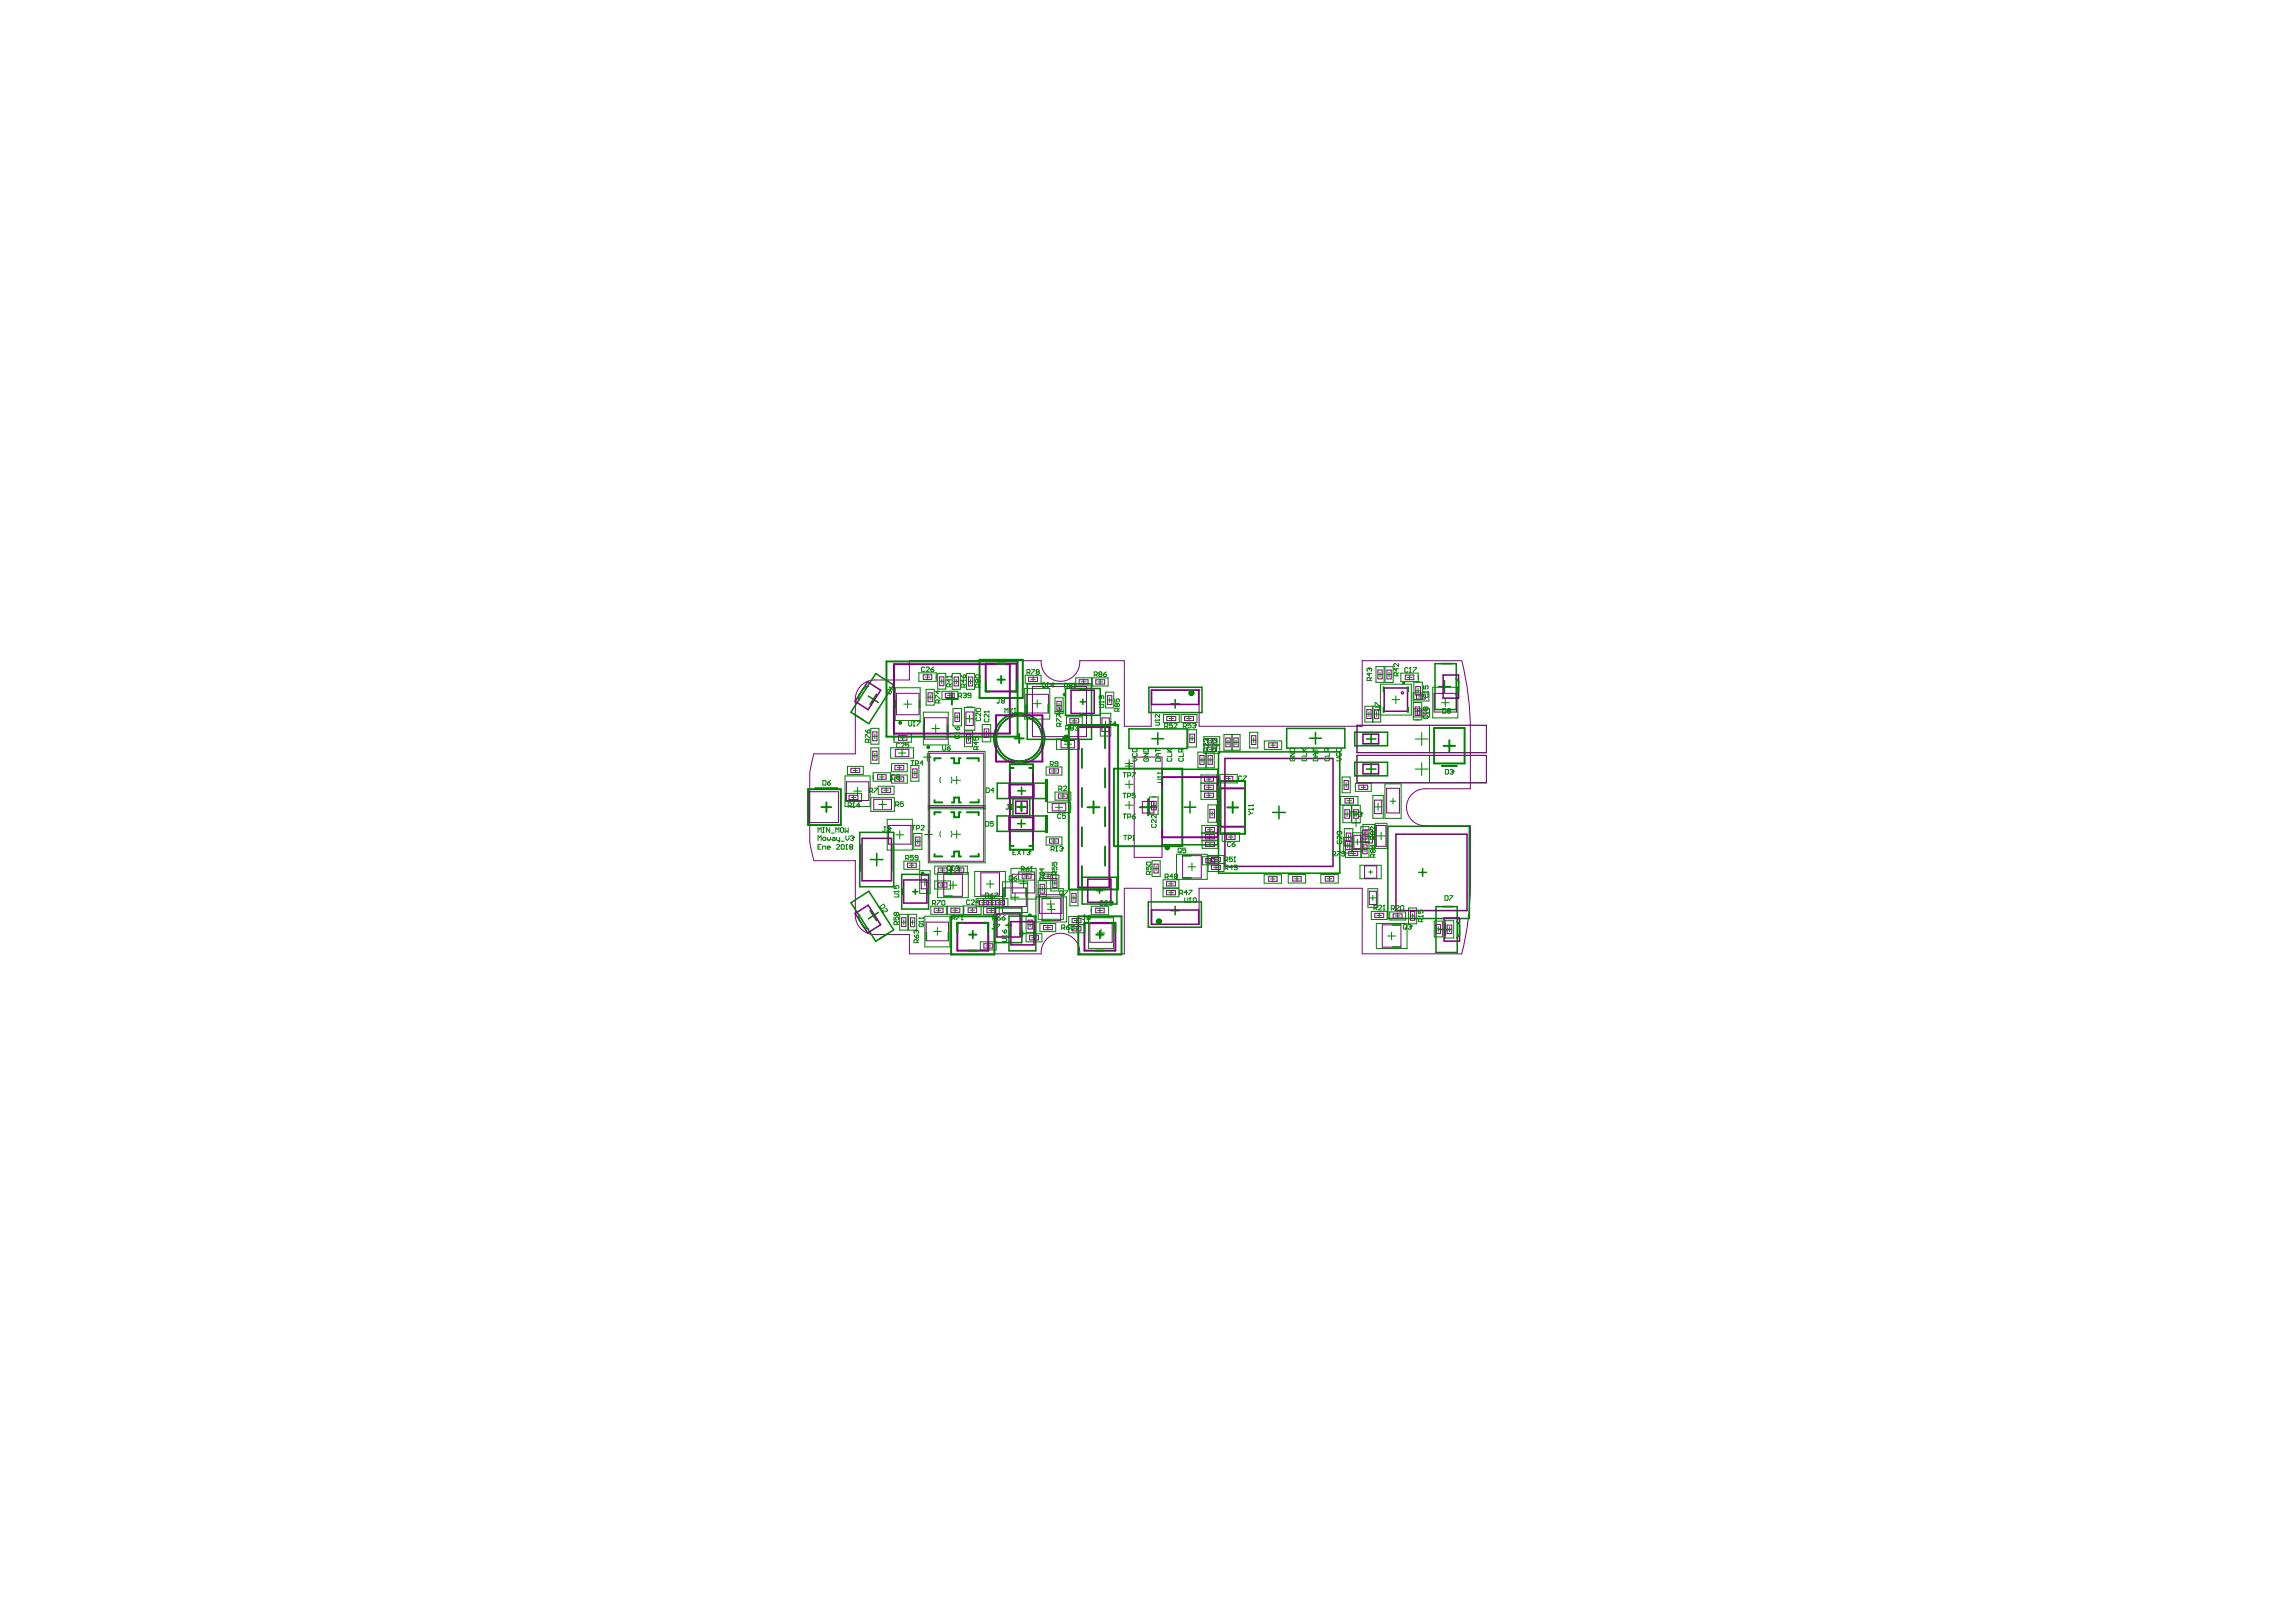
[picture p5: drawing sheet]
<svg xmlns="http://www.w3.org/2000/svg" width="297mm" height="210mm" viewBox="0 0 297 210" stroke-linecap="round" stroke-linejoin="round" font-family="sans-serif">
<g fill="none" stroke="#800080" stroke-width=".13">
<path d="M105.3 97.6l-.5 2.4v9l.5 2.4M105.3 97.6h5.4v-7.1a2.5 2.5 0 0 1 2.5-2.5h4.5v-2.5h17a2.5 2.5 0 0 0 2.5 2.7 2.5 2.5 0 0 0 2.5-2.7h5.8v8.5h3.4v-4.7h6.2v4.7h21.1v-8.5h12.9a36.9 36.9 0 0 1 1.1 9v7.6h-5.8a2.4 2.4 0 0 0-2.4 2.4 2.4 2.4 0 0 0 2.4 2.4h5.8v7.6a36.9 36.9 0 0 1-1.1 8.9h-12.9v-8.4h-21.1v4.6h-6.2v-4.6h-3.4v8.4h-5.8a2.5 2.5 0 0 0-2.5-2.6 2.5 2.5 0 0 0-2.5 2.6h-17v-2.5h-4.5a2.5 2.5 0 0 1-2.5-2.5v-7h-5.4M110.1 99.4h1.1v.6h-1.1zM112.9 97.2h.6v1.2h-.6zM112.9 94.7h.6v1.2h-.6zM115.8 99.1h1.1v.5h-1.1zM115.8 97h1.8v.9h-1.8zM116 89.7h2.9v2.8h-2.9zM116.2 95.2h1.1v.6h-1.1zM118.1 99.5h.5v1.2h-.5zM119.4 87.3h1.1v.6h-1.1zM119.6 92.9h2.9v2.8h-2.9z"/>
<path d="M120.1 89.7h.5v1.1h-.5zM120.3 97.5h7v14h-7zM121.6 87.6h.5v1.1h-.5zM122.3 89.7h1.2v.6h-1.2zM123.4 87.6h.6v1.2h-.6zM123.5 92.3h.6v1.1h-.6zM125 92.1h.9v1.8h-.9zM125 95h.6v1.2h-.6zM125.3 87.6h.5v1.2h-.5zM127.3 94.3h.6v1.1h-.6zM132.7 89.9h2.9v2.4h-2.9zM133.1 87.6h1.1v.6h-1.1z"/>
<path d="M133.6 88.8h7v6.5h-7zM135.8 99.5h1.1v.6h-1.1zM136.7 90.7h.6v1.2h-.6zM137.3 95.8h1.7v1h-1.7zM138.4 93h1.2v.6h-1.2zM139.6 88h1.2v.5h-1.2zM141.8 88h1.1v.5h-1.1zM142.6 92.9h.9v1.8h-.9zM143.3 90h.5v1.2h-.5zM146.7 98h3.6v13h-3.6zM151 92.7h1.1v.6h-1.1zM153.2 92.7h1.2v.6h-1.2z"/>
<path d="M153.9 95h.6v1.1h-.6zM155.2 97.8h.6v1.1h-.6zM156.2 95.6h1.2v.5h-1.2zM156.2 96.7h1.2v.5h-1.2zM156.3 97.8h.5v1.1h-.5zM158.6 95.5h.5v1.1h-.5zM159.6 95.5h.6v1.1h-.6zM161.9 95.2h.6v1.2h-.6zM164.1 96.1h1.1v.6h-1.1zM176.8 91.8h.6v1.2h-.6zM177.8 91.8h.6v1.2h-.6zM178.3 86.7h.5v1.2h-.5z"/>
<path d="M179.4 86.7h.6v1.2h-.6zM181.8 87.4h1.1v.6h-1.1zM183.1 91.5h.6v1.1h-.6zM183.2 88.8h.6v1.1h-.6zM183.3 89.9h1.1v.6h-1.1zM183.3 92h1.2v.5h-1.2zM185.5 89.7h2.9v2.4h-2.9zM192.3 97.4h-16.8v-3.5h16.8v3.5M104.7 102.5h3.8v3.9h-3.8zM109.5 101.2h2.9v2.4h-2.9zM109.8 102.9h1.2v.6h-1.2zM113 103.4h2.3v1.4h-2.3z"/>
<path d="M113.5 100.2h1.1v.6h-1.1zM114.1 102h1.1v.5h-1.1zM115 106.8h2.9v2.4h-2.9zM115.8 100.5h1.1v.6h-1.1zM116.6 118.8h.6v1.1h-.6zM117.4 111.7h1.1v.5h-1.1zM117.8 118.8h.5v1.1h-.5zM118.5 108.3h.5v1.2h-.5zM119.2 113.3h.9v1.7h-.9zM119.8 119.3h2.9v2.4h-2.9zM120.3 104.5h7M120.9 117.5h1.1v.6h-1.1z"/>
<path d="M121.4 114.3h1.1v.5h-1.1zM121.4 112.3h1.1v.6h-1.1zM122.1 113.1h2.4v2.9h-2.4zM123 117.5h1.2v.6h-1.2zM123.5 112.3h1.2v.6h-1.2zM125.3 117.5h1v.6h-1zM126.9 113h2.4v2.8h-2.4zM127.7 117.1v-.6h1.1v.6M127.7 117.6h1.1v.5h-1.1zM127.9 117.1v-.6h-1.2v.6h3.3v-.6h-1.2v.6M129.9 114.9h2.9v2.4h-2.9zM131 113.1h2.9v2.5h-2.9z"/>
<path d="M132.2 113.1h1.2v.5h-1.2zM133 119.1h.5v1.1h-.5zM134.5 115.8h2.9v2.4h-2.9zM134.6 114.4h.5v1.2h-.5zM134.8 116.2h2.4v2.9h-2.4zM135 119.8h1.1v.5h-1.1zM135.8 108.6h1.1v.5h-1.1zM136.1 104h1.8v.9h-1.8zM136.2 113.7v-.6h-1.2v.6h1.7v1.1h-.5v-1.1M136.9 102.8h1.2v.5h-1.2zM138.7 115.6h.5v1.2h-.5zM138.7 119.9h1.1v.6h-1.1z"/>
<path d="M138.7 118.9h1.1v.5h-1.1zM141 119.5h2.9v2.4h-2.9zM141.8 117.5h1.1v.6h-1.1zM147.8 103.7h1.5v1.5h-1.5zM149 103.7h.6v1.1h-.6zM149.3 111.8h.5v1.2h-.5zM150.9 115.3h1.2v.5h-1.2zM150.9 114.1h1.2v.6h-1.2zM153 110.7h2.4v2.9h-2.4zM155.8 101.6h1.2v.6h-1.2zM155.8 100.5h1.2v.6h-1.2zM155.8 102.6h1.2v.6h-1.2z"/>
<path d="M156 107.1h1.1v.5h-1.1zM156 108h1.1v.6h-1.1zM156 109h1.1v.5h-1.1zM156 111.1h1.1v.6h-1.1zM156.5 104.7h.6v1.1h-.6zM156.7 111h1.2v.5h-1.2zM156.7 112h1.2v.5h-1.2zM158.4 100.5h1.1v.6h-1.1zM158.7 108h1.1v.6h-1.1zM164.1 113.5h1.1v.6h-1.1zM167.2 113.4h1.1v.6h-1.1zM171.5 113.4h1.1v.6h-1.1z"/>
<path d="M173.9 101h.5v1.2h-.5zM174 104.8h.6v1.1h-.6zM174 103.3h1.1v.6h-1.1zM174.1 108.8h.5v1.2h-.5zM174.2 107.8h.6v1.1h-.6zM174.5 110.2h1.1v.5h-1.1zM175.1 104.8h.6v1.1h-.6zM175.2 108.1h.9v1.7h-.9zM175.8 101.6h1.1v.6h-1.1zM176.3 107.4h.6v1.2h-.6zM176.3 109.3h.6v1.2h-.6zM176.5 112.1h1.6v1.5h-1.6z"/>
<path d="M176.6 107.4h1v1.7h-1zM177.1 115.3h1v1.8h-1zM177.8 103.5h1v1.8h-1zM177.9 118.2h1.1v.5h-1.1zM178.1 106.8h1.2v2.7h-1.2zM178.8 119.7h2.4v2.9h-2.4zM179.4 102h1.6v3.2h-1.6zM180.2 118.3h1.2v.5h-1.2zM182.5 117.9h.5v1.2h-.5zM185.8 119.6h.6v1.2h-.6zM187.2 119.7h.6v1.1h-.6zM192.3 101.3h-16.8v-3.5h16.8v3.5"/>
<path d="M127.3 122.1h1.1v.6h-1.1zM133.2 121.1h1.2v.5h-1.2z"/>
</g>
<g fill="none" stroke="#008000" stroke-width=".25">
<path d="M114.7 85.6h16.9v9.7h-16.9zM121.7 98.1h-.8v.3M122.4 90.4h1.5M123 98.1h.4v.7h.7v-.7M123.2 89.7v1.5M124.1 98.1h.2M125.1 98.1h1.5M126.6 98.1v.4M126.7 85.4h5.6v4.9h-5.6zM127.5 88.2v1.3h.6M129 85.9h1.1M129 88h1"/>
<path d="M129.5 87.5v.9M130.6 98.9h3v11.1h-3zM131.3 95.6h1.1M131.5 88.2v1.3h-.6M131.9 95v1.1M138.3 93.8h6.3v21.3h-6.3zM140 96.9v2.5M143 93.8v3M143 99.4v2.5M144.1 99.5h8.9v10h-8.9zM185.5 94.2h4v4.6h-4zM186.5 99.1h2"/>
<path d="M186.8 96.5h1.4M187.5 95.8v1.5M104.5 102.1h4.3v4.7h-4.3zM105.4 102h3M106.3 104.5h1.2M106.9 103.8v1.3M120.9 103.5v.3h1M120.9 110.5v.3h1M121.7 105.1h-.8v.3M123 105.1h.4v.7h.7v-.7M123.1 118.6h5.5v4.9h-5.5zM123.4 110.2v.6h-.3"/>
<path d="M123.4 103.2v.6h-.3M123.4 110.2h.7v.6h.2M123.4 103.2h.7v.6h.2M124.1 105.1h.2M124.5 119.4h-.6v1.3M125.1 105.1h1.5M126.6 110.5v.3h-1.1M126.6 103.5v.3h-1.1M126.6 105.1v.4M127.2 119.4h.6v1.3M131.6 104.4h1.1M132.1 103.9v1.1"/>
<path d="M139.5 118.6h5.6v4.9h-5.6zM140 102v2.4M140 107.1v2.4M140 112.1v3M140.7 104.5h1.5M140.9 119.4h-.6v1.3M141.5 103.7v1.5M143 104.5v2.4M143 109.6v2.4M143.7 119.4h.6v1.3M147.5 104.5h2.1M148.5 103.4v2.1"/>
<path d="M157.9 101.1h3.2v6.8h-3.2zM158.8 104.5h1.4M159.5 103.8v1.4M125.3 123h1.1M125.4 121h.9M125.9 120.5v.9M141.7 123h1.1M141.8 121h1M142.3 120.5v.9"/>
<circle cx="131.9" cy="95.6" r="3.3"/>
</g>
<g fill="none" stroke="#008000" stroke-width=".13">
<path d="M109.6 99.2h2.1v1h-2.1zM110.4 99.7h.6M110.7 99.4v.6M112.7 94.3h1v2h-1zM112.7 96.8h1v2h-1zM112.9 97.8h.6M112.9 95.3h.6M113 100h2.2v1.1h-2.2zM113.2 95v.6M113.2 97.5v.6M115.2 96.8h3v1.3h-3zM115.3 98.8h2.1v1.1h-2.1z"/>
<path d="M115.7 95h2.2v1.1h-2.2zM115.8 89h3.2v4.2h-3.2zM116.1 99.3h.6M116.2 97.4h1M116.4 99v.6M116.5 95.5h.6M116.7 97v.9M116.8 95.2v.6M116.9 91.1h1M117.4 90.6v1M117.8 99h1.1v2.1h-1.1zM118.4 99.8v.6"/>
<path d="M118.9 87.1h2.2v1.1h-2.2zM119.5 92.2h3.2v4.2h-3.2zM119.5 98h1M119.7 87.6h.6M119.8 89.2h1.1v2.1h-1.1zM120 97.5v1M120 87.3v.6M120 90.2h.6M120.1 97.3h7.3v14.4h-7.3zM120.3 89.9v.6M120.6 94.3h1M121.1 93.8v1"/>
<path d="M121.3 87.1h1.1v2.1h-1.1zM121.5 88.2h.6M121.8 87.9v.6M121.9 89.5h2v1h-2zM122.6 90h.6M122.9 89.7v.6M123.2 87.2h1v2h-1zM123.3 91.7h1.1v2.2h-1.1zM123.4 88.2h.6M123.5 92.8h.6M123.7 87.9v.6M123.8 92.5v.6"/>
<path d="M124.8 91.5h1.3v3h-1.3zM124.8 94.6h1v2h-1zM125 93h.9M125 95.6h.6M125 87.2h1.1v2h-1.1zM125.1 91.5h.7M125.3 88.2h.6M125.3 95.3v.6M125.4 92.5v1M125.6 87.9v.6M127.1 93.8h1.1v2.2h-1.1zM127.3 94.9h.6"/>
<path d="M127.6 94.6v.6M132.6 89.1h3.2v4h-3.2zM132.6 87.4h2.1v1h-2.1zM133.4 87.9h.6M133.7 87.6v.6M133.7 91.1h1M134.2 90.6v1M135.3 99.3h2.1v1h-2.1zM136.1 99.8h.6M136.4 99.5v.6M136.5 90.3h1v2.1h-1zM136.7 95.6h2.9v1.4h-2.9z"/>
<path d="M136.7 91.3h.6M137 91v.6M137.7 96.3h.9M138 92.8h2v1h-2zM138.2 95.8v1M138.7 93.3h.6M139 93v.6M139.2 87.7h2v1.1h-2zM139.9 88.2h.6M140.2 87.9v.6M141.3 87.7h2.1v1.1h-2.1zM142 88.2h.6"/>
<path d="M142.3 87.9v.6M142.4 92.3h1.3v3h-1.3zM142.6 93.8h.9M143 93.3v1M143 89.6h1.1v2h-1.1zM143.3 90.6h.6M143.6 90.3v.6M145.6 99.1h1M145.6 98.8h1M146.1 98.3v1.4M150.5 92.5h2.1v1h-2.1zM151.2 93h.6"/>
<path d="M151.5 92.7v.6M152.8 92.5h2.1v1h-2.1zM153.5 93h.6M153.7 94.4h1.1v2.3h-1.1zM153.8 92.7v.6M153.9 95.6h.6M154.2 95.3v.6M155.2 98.4h.6M155.5 98.1v.6M155.7 95.3h2.1v1.1h-2.1zM155.7 96.4h2.1v1.1h-2.1zM156 97.3v2.1h1.1v-2.1h-2.1v2.1h1v-2.1"/>
<path d="M156.3 98.3h.6M156.5 97h.6M156.5 95.9h.6M156.6 98v.6M156.8 95.6v.6M156.8 96.7v.6M158.3 95h2.1v2.1h-2.1zM158.6 96.1h.6M158.9 95.8v.6M159.4 95v2.1M159.6 96.1h.6M159.9 95.8v.6"/>
<path d="M161.7 94.8h1v2h-1zM161.9 95.8h.6M162.2 95.5v.6M163.6 95.9h2.2v1.1h-2.2zM164.4 96.4h.6M164.7 96.1v.6M175.6 93.9h16.7v3.5h-16.7zM175.6 97.8h16.7v3.5h-16.7zM176.6 91.4h2v2h-2zM176.8 92.4h.6M177.1 92.1v.6M177.6 91.4v2"/>
<path d="M177.8 92.4h.6M178 86.3h1.1v2h-1.1zM178.1 92.1v.6M178.2 87.3h.6M178.5 87v.6M178.6 88.5h4v4h-4zM179.2 86.3h1v2h-1zM179.4 87.3h.6M179.7 87v.6M180.1 90.5h1M180.6 90v1M181.2 87.1h2.3v1.1h-2.3z"/>
<path d="M182.1 87.7h.6M182.4 87.4v.6M182.8 89.7h2.1v1h-2.1zM182.8 90.9h1.1v2.3h-1.1zM182.9 91.7h2v1.1h-2zM182.9 88.3h1.1v2.2h-1.1zM183.1 92h.6M183.1 95.6h1.7M183.1 99.5h1.7M183.2 89.4h.6M183.4 91.7v.6M183.5 89.1v.6"/>
<path d="M183.5 90.2h.6M183.6 92.3h.6M183.8 89.9v.6M183.9 92v.6M183.9 94.8v1.7M183.9 98.7v1.7M184.9 93.9v3.5M184.9 97.8v3.5M185.4 88.9h3.2v4h-3.2zM186.5 90.9h1M187 90.4v1M109.3 100.4h3.3v4h-3.3z"/>
<path d="M109.4 102.7h2v1h-2zM110.1 103.2h.6M110.4 102.9v.6M110.4 102.4h1M110.9 101.9v1M112.7 103.2h3v1.8h-3zM113.6 101.7h2.1v1.1h-2.1zM113.7 104.1h1M113.8 100.5h.6M114.1 100.2v.6M114.2 103.6v1M114.3 102.3h.6"/>
<path d="M114.6 102v.6M114.8 106h3.2v4h-3.2zM115.3 100.3h2.1v1h-2.1zM115.9 108h1M116.1 100.8h.6M116.4 100.5v.6M116.4 118.3h1v2.1h-1zM116.4 107.5v1M116.6 119.3h.6M116.9 119v.6M116.9 111.4h2.1v1.1h-2.1zM117.5 118.3h1.1v2.1h-1.1z"/>
<path d="M117.7 112h.6M117.8 119.3h.6M118 111.7v.6M118.1 100.1h.6M118.1 119v.6M118.2 107.9h1.1v2h-1.1zM118.4 108.9h.6M118.7 108.6v.6M119 112.7h1.3v2.9h-1.3zM119.2 114.1h.9M119.6 108h1M119.6 118.6h3.3v3.9h-3.3z"/>
<path d="M119.7 113.7v.9M120.1 104.2h7.3M120.1 104.7h7.3M120.1 107.5v1M120.4 117.3h2.1v1h-2.1zM120.9 112.1h2.1v1h-2.1zM120.9 114h2.1v1.1h-2.1zM121.1 117.8h.6M121.3 112.9h4v3.3h-4zM121.4 117.5v.6M121.6 112.6h.6M121.6 114.5h.6"/>
<path d="M121.9 112.3v.6M121.9 114.2v.6M122.6 117.3h2v1h-2zM122.8 114.5h1M123.1 112.1h2v1h-2zM123.3 108h1M123.3 101h1M123.3 117.8h.6M123.3 114v1M123.6 117.5v.6M123.8 100.5v1M123.8 107.5v1"/>
<path d="M123.8 112.6h.6M124.1 112.3v.6M124.7 117.2h2.2v1.1h-2.2zM125.5 117.8h.6M125.8 117.5v.6M126.1 112.8h4v3.2h-4zM126.3 116.3h4.1v1h-4.1zM127 116.8h.6M127.2 116.3v1M127.3 116.5v.6M127.6 114.4h1M127.9 116.8h.6"/>
<path d="M127.9 117.8h.6M128.1 113.9v1M128.2 116.5v.6M128.2 117.5v.6M128.3 116.3v1M129.1 116.8h.6M129.3 116.3v2.1h-2.1v-1.1h2.1M129.4 116.5v.6M129.7 114.1h3.3v4h-3.3zM130.8 116.1h1M131.3 115.6v1M131.8 112.8h2v1.1h-2z"/>
<path d="M131.9 114.3h1M132.4 113.8v1M132.5 113.4h.6M132.7 118.6h1.1v2.1h-1.1zM132.8 113.1v.6M133 119.6h.6M133.3 119.3v.6M134 116.1h4v3.2h-4v-6.9h-3.2v3.9h3.2M134.3 115h3.3v4h-3.3v-5h1.1v2h-1.1M134.5 119.5h2.1v1.1h-2.1zM134.6 112.9h2v1h-2zM134.8 114.7v.6"/>
<path d="M135.3 113.4h.6M135.3 108.3h2.1v1.1h-2.1zM135.4 117h1M135.5 117.7h1M135.5 103.8h3v1.3h-3zM135.6 119.7v.6M135.6 113.1v.6M135.9 113.3h1.1v2h-1.1zM135.9 116.5v1M136 117.2v1M136.1 108.8h.6M136.2 114.3h.6"/>
<path d="M136.4 108.5v.6M136.5 114v.6M136.5 102.5h2v1h-2zM136.5 104.5h1M137 104v.9M137.2 103h.6M137.5 102.7v.6M138.3 119.7h2M138.3 118.6h2v2.1h-2zM138.4 115.2h1.1v2h-1.1zM138.5 104.1v.7M138.6 116.2h.6"/>
<path d="M138.9 115.9v.6M139 119.1h.6M139.3 118.8v.6M139.3 119.9v.6M140.8 118.8h3.3v3.9h-3.3zM141.2 117.3h2.2v1.1h-2.2zM142 117.8h.6M142.3 117.5v.6M145.6 104.2h1M145.6 101.5h1M146.1 101v1M146.1 103.7v1"/>
<path d="M148.7 103.1h1.1v2.3h-1.1zM149 104.3h.6M149 111.4h1.1v2h-1.1zM149.3 112.4h.6M149.3 104v.6M149.6 112.1v.6M150.5 115h2v1h-2zM150.5 113.9h2v1h-2zM151.2 115.5h.6M151.2 114.4h.6M151.5 114.1v.6M151.5 115.2v.6"/>
<path d="M152.2 110.6h4v3.2h-4zM153.7 112.2h1M154.2 111.7v1M155.4 101.4h2M155.4 100.3h2v3.1h-2zM155.4 101.3h2M155.5 107.8h2M155.5 107.9h2M155.5 108.7h2.1v1.1h-2.1v-3h2v2h-2M155.6 110.9h2v1h-2zM156.1 101.9h.6M156.1 100.8h.6"/>
<path d="M156.1 102.9h.6M156.2 108.3h.6M156.2 107.4h.6M156.2 109.3h.6M156.3 104.2h1.1v2.2h-1.1zM156.3 111.4h.6M156.3 110.7h2v2.1h-2zM156.3 111.7h2M156.4 101.6v.6M156.4 100.5v.6M156.4 102.6v.6M156.5 107.1v.6"/>
<path d="M156.5 108v.6M156.5 105.3h.6M156.5 109v.6M156.6 111.1v.6M156.8 105v.6M157 112.3h.6M157 111.2h.6M157.3 110.9v.6M157.3 112v.6M157.4 102.4h-2M157.8 100.2h2.3v1.1h-2.3zM158.1 107.8h2.3v1.1h-2.3z"/>
<path d="M158.6 100.8h.6M158.9 108.3h.6M158.9 100.5v.6M159.2 108v.6M163.5 113.2h2.3v1.1h-2.3zM164.4 113.8h.6M164.7 113.5v.6M166.7 113.2h2.2v1.1h-2.2zM167.5 113.7h.6M167.8 113.4v.6M170.9 113.2h2.2v1.1h-2.2zM171.7 113.7h.6"/>
<path d="M172 113.4v.6M173.4 103.1h2.3v1.1h-2.3zM173.6 100.6h1.1v2h-1.1zM173.7 104.2h1.1v2.3h-1.1zM173.8 108.4h1.1v2h-1.1zM173.9 101.6h.6M173.9 107.2h1.1v2.3h-1.1zM174 105.3h.6M174.1 109.9h2v1.1h-2zM174.1 109.4h.6M174.2 101.3v.6M174.3 103.6h.6"/>
<path d="M174.3 105v.6M174.4 109.1v.6M174.5 108.1v.6M174.6 103.3v.6M174.8 110.5h.6M174.9 104.2h1.1v2.3h-1.1zM174.9 106.5h1M175 107.8h1.2v2.4h-1.2zM175.1 110.2v.6M175.1 105.3h.6M175.3 109h.7M175.4 101.4h2v1h-2z"/>
<path d="M175.4 105v.6M175.4 106v1M175.6 108.6v.7M175.9 112h2.8v1.7h-2.8zM176.1 101.9h.6M176.3 108h.6M176.3 109.9h.6M176.3 106.7h1.5v3.1h-1.5zM176.4 101.6v.6M176.6 107.7v.6M176.6 109.6v.6M176.6 108.2h1"/>
<path d="M177 115h1.2v2.4h-1.2zM177.1 112.8h.5M177.1 107.8v.9M177.1 108.9h-1v2.1h1v-4h-1v2h1M177.3 116.2h.7M177.3 112.6v.5M177.4 117.9h2.1v1.1h-2.1zM177.6 115.9v.6M177.6 102.9h1.4v3h-1.4zM177.8 104.4h1M177.9 106.6h1.5v3.2h-1.5zM178.1 119.5h3.9v3.3h-3.9z"/>
<path d="M178.1 118.5h.6M178.2 108.2h1M178.3 103.9v1M178.4 118.2v.6M178.7 107.7v1M179.2 101.4h2.1v4.5h-2.1zM179.8 118h2v1.1h-2zM179.8 103.7h.8M180.2 103.3v.8M180.5 118.5h.6M180.8 118.2v.6M182.2 117.5h1.1v2.1h-1.1z"/>
<path d="M182.5 118.5h.6M182.8 118.2v.6M185.6 119.2h1v2h-1zM186.1 119.9v.6M187 119.1h1.1v2.3h-1.1zM187.5 120v.6M120.8 120.5h1M121.3 120v1M126.8 121.9h2.1v1h-2.1zM127.5 122.4h.6M127.8 122.1v.6M132.7 120.8h2.1v1.1h-2.1z"/>
<path d="M133.5 121.4h.6M133.8 121.1v.6M135.3 120h.6M139 120.2h.6M141.9 120.7h1M142.4 120.2v1M179.5 121.1h1M180 120.6v1M185.8 120.2h.6M187.2 120.3h.6"/>
</g>
<g fill="none" stroke="#008000" stroke-width=".2">
<path d="M111.7 89l-.6 1M112.3 90.1l1.3 .8M113.3 87.2l2.3 1.4-3.2 5-2.3-1.4zM113.4 89.8l-.8 1.3M115.9 90.7v.9M119 90.7v.9M119.5 93.8v1M122.6 93.8v1M131.1 99.4h-.5v.5M132.8 91.2v1M132.9 88.5h8.3v7.2h-8.3zM133.1 99.4h.5v.5"/>
<path d="M135.6 91.2v1M136.6 92.1h1M137.1 91.6v1M137.8 89.1h4.5v3.5h-4.5zM139.7 92.4h.8M139.7 89.2h.8M139.8 90.8h.6M140.1 90.5v.7M146.1 94.3h7.5v2.6h-7.5zM148.6 88.9h6.9v3.3h-6.9zM149 95.6h1.5M149.8 94.8v1.6"/>
<path d="M150.4 99.6h7.2v9.7h-7.2zM151.5 91.1h1.1M152 90.5v1.1M157.6 97.3h15.7v15.7h-15.7zM166.5 94.3h7.5v2.5h-7.5zM169.4 95.5h1.6M170.2 94.8v1.5M175.3 94.8h4.2v1.7h-4.2zM175.3 98.6h4.2v1.8h-4.2zM176.8 95.6h1.2M176.8 99.5h1.2M177.4 95v1.3"/>
<path d="M177.4 98.9v1.2M179 91.6v.5h.1M179.1 88.9h-.1v.6M182.1 88.9h.1v.6M182.2 91.6v.5h-.1M185.7 85.9h2.7v5.9h-2.7zM186.1 88.9h1.6M186.9 88.1v1.5M188.7 88.3v1.1M110.1 116.8l2.3-1.5 3.2 5-2.3 1.5zM111.1 119l.6 .9M111.2 107.7h4.4v7.1h-4.4z"/>
<path d="M111.3 109.3v3.4M112.6 117.8l.8 1.3M112.6 111.2h1.6M113.4 110.4v1.6M113.6 118.1l-1.3 .8M115.6 109.3v3.4M116.7 113.2h3.4v4.4h-3.4zM116.8 115v.8M118.1 115.4h.6M118.4 115.1v.6M120 115v.8M122.2 113.1h1"/>
<path d="M122.2 116h1M128.7 117.5h3.5v4.5h-3.5zM129 105.6h6.4v2h-6.4zM129 101.3h6.4v2h-6.4zM129.9 115v1M130.1 119.7h.7M130.5 119.4v.7M130.5 118.6h3.5v4.4h-3.5zM130.6 109v.5h.5M131 105.6v-2.2h2.2v2.2M131.6 106.6h1M131.7 102.3h1"/>
<path d="M131.7 104.5h.8M132.1 106.1v1M132.1 104.1v.8M132.2 101.8v1M132.8 115v1M133.6 109v.5h-.5M134.9 119.1h1M134.9 116.3h1M140 113.5h4.5v3.5h-4.5zM141.9 115.3h.7M142.2 114.9v.7M148.6 116.7h6.8v3.3h-6.8z"/>
<path d="M151.5 117.8h1.1M152 117.3v1.1M153.1 110.8h1M153.1 113.6h1M153.2 104.5h1.5M154 103.7v1.5M157.9 102v5M161.1 102v5M164.6 105.1h1.7M165.5 104.3v1.7M179.6 106.9h10.5v12h-10.5zM180.2 119.7h1"/>
<path d="M183.5 112.9h1M184 112.4v1M185.8 117.3h2.7v6h-2.7zM187 119.5v1.6M188.8 119.7v1.1M119.8 120.7v1M122.7 120.7v1M130.7 120.4v.8M131.9 120.8h.7M132.3 120.5v.6M133.9 120.4v.8M180.2 122.6h1"/>
<path d="M186.2 120.3h1.6"/>
</g>
<g fill="none" stroke="#800080" stroke-width=".2">
<path d="M112.3 88.2l1.6 1.1-1.6 2.5-1.7-1zM131.1 99.4h-.5v10.1h.5M133.1 99.4h.5v10.1h-.5M138.6 89.3h3v3h-3zM149 89.3h6.1v1.9h-6.1zM155.1 89.3h.1M176.3 95h2.1v1.3h-2.1zM176.3 98.9h2.1v1.2h-2.1zM179.1 89h3v3h-3zM186.7 87.4h2v3h-2zM110.6 118.2l1.7-1.1 1.6 2.6-1.6 1zM111.5 108.5h3.8v5.5h-3.8z"/>
<path d="M116.9 113.9h3v3h-3zM129 118.3h3v3h-3zM130.5 105.8h3.2v1.6h-3.2zM130.6 101.5h3.2v1.6h-3.2zM130.8 119.3h3v3h-3zM131.4 103.7h1.5v1.6h-1.5zM140.7 113.8h3v3h-3zM149 119.6h.1M149 117.8h6.1v1.8h-6.1zM158.5 112.1v-13.9h14v13.9M158.5 112.1h13.9M180.6 108h9.2v9.8h-9.2z"/>
<path d="M186.8 118.8h2v3h-2z"/>
<circle cx="131.9" cy="95.6" r="2.96"/>
</g>
<path d="M115.7 85.9h14.9v9h-14.9zM127.5 85.9h4v3.6h-4zM128.9 92.6h6v6h-6zM139.5 94.1h4v20.8h-4zM123.9 119.4h3.9v3.6h-3.9zM140.3 119.4h4v3.6h-4zM150.4 100.6h7.2v7.7h-7.2zM157.9 102h3.2v5h-3.2z" fill="none" stroke="#800080" stroke-width=".25"/>
<circle cx="181.4" cy="89.7" r=".15" fill="none" stroke="#800080" stroke-width=".15"/>
<path d="M132 105.5h.3v.4h-.3z" fill-rule="evenodd" fill="#008000"/>
<path d="M135.4 105.4v2.3M135.4 100.9v2.9" fill="none" stroke="#008000" stroke-width=".38"/>
<g fill="none" stroke="#008000" stroke-width=".13">
<path d="M112 95.5v-.4l.5 .4M112 94.5l.2 .4M112.2 94.6l.2-.1 .1 .3-.3 .1zM112.3 96.1v-.3l-.1-.1-.2 .1v.3h.5M112.5 95.7l-.2 .2M114.8 89.3l.2-.1 .3 .2v.2l-.1 .2-.5-.3zM115.1 88.9h.1M115.1 88.9l.5 .4M115.1 88.9v.2M115.6 89.2l-.1 .1M116.4 96.3l-.1-.1-.3 .1v.4l.1 .1 .3-.1M116.6 96.3l.1-.1 .3 .1-.4 .5h.4"/>
<path d="M117.6 93.3v.5l.1 .1 .3-.1v-.5M117.6 96.2h-.4v.3l.2-.1 .2 .1-.1 .3-.3-.1M117.8 98.5h.4M118 98.5v.5M118.2 93.9h.2M118.3 93.3h.1M118.3 93.3v.6M118.3 93.3l-.1 .1M118.4 98.8h.3l.1-.3h-.1h-.3v.5M118.7 93.3h.4l-.4 .6M119.4 98.7h-.4l.3-.2v.5M119.6 86.4l-.1-.1-.3 .1v.4l.1 .1 .3-.1"/>
<path d="M119.8 86.4l.1-.1 .3 .1-.4 .5h.4M120.4 86.6h.3l.1 .2-.3 .1zM120.8 86.3l-.4 .3M121 90.4v-.4l.6 .4M121.3 89.4v.4l-.3-.3h.6M121.4 91v-.3l-.1-.1-.3 .1v.3h.6M121.6 90.6l-.2 .2M121.9 96.5v.5l.1 .1 .3-.1v-.5M122.5 87.6h.1M122.5 87.6h.6M122.5 87.6l.1 .1M122.5 96.8h.3l.1 .2-.3 .1z"/>
<path d="M122.8 87.9v.4l-.3-.3h.6M122.9 88.9v-.3l-.1-.1-.3 .1v.3h.6M122.9 96.5l-.4 .3M123.1 88.5l-.2 .2M123.1 87.5v.2M123.5 94.9h.1M123.5 94.9h.6M123.5 94.9l.1 .1M123.5 94.1l.3 .4M123.6 95.2l-.1 .1 .1 .3h.4l.1-.1-.1-.3M123.8 94.2l.1-.1 .2 .1-.1 .3h-.2zM124 90.1h.3l.1-.3-.1-.1h-.3v.6"/>
<path d="M124.1 94.8v.2M124.2 90.1l.2 .2M124.3 87.3l.3 .4M124.6 89.8l.3-.1 .1 .2M124.6 87.9v.4l-.3-.3h.6M124.6 87.4l.2-.1 .1 .3-.3 .1zM124.7 88.9v-.3l-.1-.1-.3 .1v.3h.6M124.8 90h.1M124.9 90l.1 .1-.1 .2-.3-.1M124.9 88.5l-.2 .2M125 89.9h.1M125 89.9l-.1 .1"/>
<path d="M125.6 90h-.3l-.1-.1 .1-.2 .3 .1v.4l-.1 .1-.3-.1M126 95.4v.4h.3l-.1-.2 .1-.2 .3 .1-.1 .3M126.2 87.4l.1-.1h.4l.1 .3-.1 .1h-.4zM126.3 96v.4l-.3-.3h.6M126.4 91.7h.4l.1 .3-.1 .1h-.4l-.1-.1zM126.4 92.9l-.1 .1 .1 .3h.4l.1-.1-.1-.3M126.4 97v-.3l-.1-.1-.3 .1v.3h.6M126.5 88l.1-.1 .2 .1-.1 .3-.2-.1M126.5 88l-.1-.1-.2 .1 .1 .3 .2-.1M126.5 88v.2M126.6 96.6l-.2 .2M126.6 88.9v-.3l-.1-.1-.3 .1v.3h.6"/>
<path d="M126.8 88.5l-.2 .2M126.9 92.3v.4l-.4-.4-.2 .1 .1 .3M127.3 92.1h.1M127.3 92.1h.6M127.3 92.1l.1 .1M127.4 93l-.1 .1 .1 .3h.4l.1-.1-.1-.3M127.9 92.4v.4l-.4-.4-.2 .1 .1 .3M127.9 92v.2M129.2 90.4h.2M129.3 90.4v.5l-.1 .1-.2-.1M129.7 90.7l-.1-.1 .1-.2 .3 .1-.1 .2M129.7 90.7l-.1 .1 .1 .2 .3-.1-.1-.2"/>
<path d="M129.7 90.7h.2M130 92.3v-.6l.2 .2 .2-.2v.6M130.6 91.7v.6M130.7 92l.3 .3M131 91.7l-.4 .4M131.2 92.3h.2M131.3 91.7h.1M131.3 91.7v.6M131.3 91.7l-.1 .1M132.9 87.1h.3l.1-.1-.1-.3h-.3v.5M133.1 87.1l.2 .1M133.5 86.7h.4l-.4 .5"/>
<path d="M134.2 87l-.1-.1 .1-.2 .3 .1-.1 .2M134.2 87l-.1 .1 .1 .1 .3-.1-.1-.1M134.2 87h.2M134.8 88.5l.1-.1 .3 .1v.4l-.1 .1-.3-.1zM135 88.8l.2 .2M135.4 89h.2M135.5 88.4h.1M135.5 88.4v.6M135.5 88.4l-.1 .1M135.9 98.9h.3l.1-.1-.1-.3h-.3v.6M136.1 98.9l.2 .2M136.3 88.7h-.4l.3-.3v.6"/>
<path d="M136.7 92.8v-.4l.6 .4M136.7 93.4v-.4l.6 .4M136.9 98.8h-.3l-.1-.1 .1-.2 .3 .1v.4l-.1 .1-.3-.1M137.1 94v-.3l-.1-.1-.3 .1v.3h.6M137.3 93.6l-.2 .2M137.7 88.8h.3l.1-.3-.1-.1h-.3v.6M137.9 94.3h.3l.1-.3-.1-.1h-.3v.6M137.9 88.8l.2 .2M138.1 94.3l.2 .2M138.4 88.7l-.1-.1 .1-.2 .3 .1-.1 .2M138.4 88.7l-.1 .1 .1 .2 .3-.1-.1-.2M138.4 88.7h.2"/>
<path d="M138.6 94.2l-.1-.1 .1-.2 .3 .1-.1 .2M138.6 94.2l-.1 .1 .1 .2 .3-.1-.1-.2M138.6 94.2h.2M138.9 89h.2M139 88.4h.1M139 88.4v.6M139 88.4l-.1 .1M139.1 94l.3-.1 .1 .2M139.3 94.2h.1M139.4 94.2l.1 .1-.1 .2-.3-.1M139.5 94.1h.1M139.5 94.1l-.1 .1"/>
<path d="M141.6 87.3h.3l.1-.2-.1-.1h-.3v.5M141.8 87.3l.2 .2M142.2 90.8h.1M142.2 90.8h.6M142.2 91.1h.5l.1 .1-.1 .3h-.5M142.2 90.8l.1 .1M142.3 87.2h.2M142.3 87.2l-.1-.1 .1-.1 .3 .1-.1 .1M142.3 87.2l-.1 .1 .1 .2 .3-.1-.1-.2M142.5 90v.3l-.1 .1-.2-.1 .1-.3h.4l.1 .1-.1 .3M142.8 87.2h.3l.1 .2-.3 .1zM142.8 90.7v.2"/>
<path d="M143.2 87l-.4 .2M143.6 93.4h.2M143.7 93.4v.5l-.1 .1-.2-.1M144.2 90.4v.4h.3l-.1-.2 .1-.2 .3 .1-.1 .3M144.4 93.7h-.4l.3-.3v.6M144.5 91.1l-.1-.1-.2 .1 .1 .3 .2-.1M144.5 91.1l.1-.1 .2 .1-.1 .3-.2-.1M144.5 91.1v.2M144.6 92v-.3l-.1-.1-.3 .1v.3h.6M144.8 91.6l-.2 .2M145.3 100h.4M145.5 100v.6"/>
<path d="M146.5 100h.4l-.4 .6M146.5 98.1h.4l.2 .2-.2 .2h-.4M146.6 96.9l-.1 .1 .1 .3h.4l.1-.1-.1-.3M146.6 97.5l-.1 .1 .1 .3h.4l.1-.1-.1-.3M148 97l.1-.1h.4l.1 .1v.3h-.6zM148 97.5h.6l-.6 .4h.6M148.1 98.1l-.1 .1 .1 .3h.4l.1-.3-.3-.1v.2M149.5 93.2h.1M149.5 93.5h.4l.1 .1-.1 .2h-.4M149.5 93.2h.5M149.5 93.2v.1M149.5 98.2l.1-.1h.4l.1 .1v.3h-.6z"/>
<path d="M149.5 96.9v.4M149.5 97.1h.6M149.8 97.5v.4M150 92.5v.3l-.4-.3-.1 .1v.2M150 93.1v.2M150.1 97.5h-.4l-.2 .2 .2 .2h.4M150.4 100v.2M150.7 94h.3l.1-.3-.1-.1h-.3v.6M150.9 94l.2 .2M151 97.3h.6M151 96.9l.4 .4M151.1 98.1l-.1 .1 .1 .3h.4l.1-.1-.1-.3"/>
<path d="M151.6 97.5v.4h-.6M151.6 96.9l-.3 .3M151.7 93.6h-.4v.3l.3-.1 .1 .3-.1 .1-.3-.1M151.9 93.7l.1-.1 .3 .1-.4 .5h.4M152.6 98.1l-.1 .1 .1 .3h.4l.1-.1-.1-.3M152.9 97.3v-.3l-.1-.1-.3 .1v.3h.6M153.1 94h.3l.1-.3-.1-.1h-.3v.6M153.1 97.5v.4h-.6M153.1 96.9l-.2 .2M153.3 94l.2 .2M154.1 93.6h-.4v.3l.3-.1 .1 .3-.1 .1-.3-.1M154.3 93.7l.3-.1 .1 .2"/>
<path d="M154.5 93.9h.1M154.6 93.9l.1 .1-.1 .2-.3-.1M154.7 93.8h.1M154.7 93.8l-.1 .1M155.9 95.6h.1M155.9 95.6l.1 .1M155.9 95.6l-.2 .1 .1 .3M156 95.7l.1-.1 .2 .1-.1 .3M156 95.7v.1M156.1 97.2v-.3l-.1-.1-.3 .1v.3h.6M156.3 96.2v.4l-.4-.4-.2 .1 .1 .3M156.3 96.8l-.2 .2"/>
<path d="M157.3 97.2v-.3l-.1-.1-.3 .1v.3h.6M157.5 95.6v.4l-.4-.4-.2 .1 .1 .3M157.5 96.2v.4l-.4-.4-.2 .1 .1 .3M157.5 96.8l-.2 .2M166.9 97l.1-.1h.4l.1 .1v.3h-.6zM166.9 97.5h.6l-.6 .4h.6M167 98.1l-.1 .1 .1 .3h.4l.1-.3-.3-.1v.2M168.4 97.3h.6M168.4 96.9l.4 .4M168.5 98l-.1 .1 .1 .3h.4l.1-.1-.1-.3M169 97.5v.3h-.6M169 96.9l-.3 .3"/>
<path d="M169.9 98.2l.1-.1h.4l.1 .1v.3h-.6zM169.9 96.9v.4M169.9 97.1h.6M170.2 97.5v.4M170.5 97.5h-.4l-.2 .2 .2 .2h.4M171.5 98.1l-.1 .1 .1 .3h.4l.1-.1-.1-.3M171.8 97.3v-.3l-.1-.1-.3 .1v.3h.6M172 97.5v.4h-.6M172 96.9l-.2 .2M172.9 98.1h.4l.2 .2-.2 .2h-.4M173 97.5l-.1 .1 .1 .3h.4l.1-.1-.1-.3M173 96.9l-.1 .1 .1 .3h.4l.1-.1-.1-.3"/>
<path d="M177.1 86.5h.1M177.1 86.5l-.2 .1 .1 .3M177.1 86.5l.1 .1M177.2 87.1v.4l-.3-.3h.6M177.2 86.6v.1M177.2 86.6l.1-.1 .2 .1-.1 .3M177.3 88.1v-.3l-.1-.1-.3 .1v.3h.6M177.5 87.7l-.2 .2M177.9 91.5h.5l.1 .1-.1 .3h-.5M177.9 91.3v-.4l.6 .4M180.6 86.5v.4l-.3-.3h.6M180.7 87.5v-.3l-.1-.1-.3 .1v.3h.6"/>
<path d="M180.9 85.9v.4l-.5-.4-.1 .1 .1 .3M180.9 87.1l-.2 .2M182.1 86.5l-.1-.1-.3 .1v.4l.1 .1 .3-.1M182.3 87h.2M182.4 86.4h.1M182.4 86.4l-.1 .1M182.4 86.4v.6M182.8 86.4h.4l-.4 .6M184.1 92.3h.1M184.1 92.3h.6M184.1 92.3l.1 .1M184.2 89.5h.1"/>
<path d="M184.2 88.7v.4h.3l-.1-.2 .1-.2 .3 .1-.1 .3M184.2 89.5h.6M184.2 89.5l.1 .1M184.2 92.6l-.1 .1 .1 .3h.4l.1-.1-.1-.3M184.3 89.8l-.1 .1 .1 .3h.4l.1-.1-.1-.3M184.4 91.6l-.1-.1-.2 .1 .1 .3 .2-.1M184.4 91.6l.1-.1 .2 .1-.1 .3-.2-.1M184.4 91.6v.2M184.7 92.2v.2M184.8 89.4v.2M186.7 91.7h.3l.1 .1v.4l-.1 .1h-.3zM187 99.6h.3l.1 .1v.4l-.1 .1h-.3z"/>
<path d="M187.4 92l-.1 .1 .1 .2 .3-.1-.1-.2M187.4 92l-.1-.1 .1-.2 .3 .1-.1 .2M187.4 92h.2M187.6 99.7l.3-.1 .1 .2M187.8 99.9h.1M187.9 99.9l.1 .1-.1 .2-.3-.1M188 99.8h.1M188 99.8l-.1 .1M105.8 109.6h.2M105.8 107.7v-.6l.2 .2 .2-.2v.6M105.8 108.8v-.6l.2 .2 .2-.2v.6M106.2 109.3h-.4v.6h.4"/>
<path d="M106.4 109.9v-.4h.3l.1 .1v.3M106.4 108.5l.3-.1 .1 .3-.3 .1zM106.4 107.1h.2M106.4 107.7h.2M106.5 101h.3l.1 .1v.4l-.1 .1h-.3zM106.5 107.1v.6M107 109.7h.4l-.1-.2-.3 .1v.2l.3 .1M107 108.4v.3l.1 .1 .3-.1v-.3M107.1 101.3h.3l.1 .2-.3 .1zM107.3 107.1v.6l-.4-.6v.6M107.5 101l-.4 .3M107.5 107.8h.4"/>
<path d="M107.7 108.4l.3 .1v.3h-.3l-.1-.1 .1-.1h.3M108.1 107.7v-.6l.2 .2 .2-.2v.6M108.2 109.4l.1-.1 .3 .1-.4 .5h.4M108.2 108.4v.3l.1 .1h.3M108.6 108.4v.5l-.2 .1M108.7 107.2l.1-.1 .3 .1v.4l-.1 .1-.3-.1zM108.8 109.4l.1-.1 .3 .1v.4l-.1 .1-.3-.1zM108.8 108.9h.4M109.3 107.1v.6l.2-.2 .2 .2v-.6M109.4 109.9h.2M109.4 108.2v.4l.2 .2 .2-.2v-.4M109.5 109.3h.1"/>
<path d="M109.5 109.3l-.1 .1M109.5 109.3v.6M109.7 104.3h.3l.1-.1-.1-.3h-.3v.6M109.9 104.3l.2 .2M110 109.6l-.1-.1 .1-.2 .3 .1-.1 .2M110 109.6l-.1 .1 .1 .2 .3-.1-.1-.2M110 109.6h.2M110 108.3l.3-.1 .1 .2M110.2 108.5h.1M110.3 108.5l.1 .1-.1 .2-.3-.1M110.3 104.5h.2M110.4 108.4h.1"/>
<path d="M110.4 108.4l-.1 .1M110.4 103.9h.1M110.4 103.9l-.1 .1M110.4 103.9v.6M111.2 104.2h-.4l.3-.3v.6M112.5 102.4h.3l.1-.3-.1-.1h-.3v.6M112.7 102.4l.2 .2M113.1 102h.4l-.4 .6M113.8 117.3l.5-.3 .2 .3v.1l-.4 .2h-.1zM114.4 107h.2M114.5 107v.5l-.1 .1-.2-.1M114.6 117.6h.1l.1 .3-.7-.1 .3 .4"/>
<path d="M114.8 107.1l.3-.1 .1 .2M115 107.3h.1M115.1 107.3l.1 .1-.1 .2-.3-.1M115.2 107.2h.1M115.2 107.2l-.1 .1M115.7 118.7v.4h.3l-.1-.2 .1-.2 .3 .1-.1 .3M115.7 115.4h.1M115.7 114.6v.4h.3l-.1-.3 .3-.1 .1 .1-.1 .3M115.7 115.7h.5l.1 .1-.1 .3h-.5M115.7 115.4h.6M115.7 115.4l.1 .1M115.8 100.4l-.1-.1-.3 .1v.4l.1 .1 .3-.1"/>
<path d="M115.9 104.2h.3l.1-.1-.1-.3h-.3v.6M116 118.2l.1-.1 .2 .1-.1 .3-.2-.1M116 118.2l-.1-.1-.2 .1 .1 .3 .2-.1M116 118.2v.2M116.1 119.7v-.3l-.1-.1-.3 .1v.3h.6M116.1 104.2l.2 .2M116.1 100.6l-.1-.1 .1-.2 .3 .1-.1 .2M116.1 100.6l-.1 .1 .1 .2 .3-.1-.1-.2M116.1 100.6h.2M116.3 119.3l-.2 .2M116.3 115.3v.2M116.9 103.8h-.4v.3l.2-.1 .2 .1-.1 .3-.3-.1"/>
<path d="M117.2 111.1h.3l.1-.3-.1-.1h-.3v.6M117.4 111.1l.2 .2M118 106.8h.4M118.2 106.8v.6M118.2 110.7h-.4v.3l.3-.1 .1 .3-.1 .1-.3-.1M118.6 107.2h.3l.1-.3-.1-.1h-.3v.6M118.8 111h-.3l-.1-.1 .1-.2 .3 .1v.4l-.1 .1-.3-.1M118.9 119.3h.1M118.9 118.8h.1M118.9 119.6h.1h.4v.2v.1h-.4zM118.9 119.3h.5M118.9 119.3l.1 .1"/>
<path d="M118.9 118.8h.5M118.9 118.8l.1 .1M119.2 106.9l.1-.1 .3 .1-.4 .5h.4M119.4 118.7v.2M119.4 119.2v.2M119.4 119.6l-.1 .1M120.6 116.9h.3l.1-.1-.1-.3h-.3v.6M120.8 116.9l.2 .2M121.2 116.5h.4l-.4 .6M121.7 100.6l-.1 .5 .1 .2M121.7 107.6l-.1 .5 .1 .2M121.8 116.6l.1-.1 .3 .1v.4l-.1 .1-.3-.1z"/>
<path d="M122.5 112.2l.1-.1 .3 .1v.4l-.1 .1-.3-.1zM122.7 112.5l.2 .2M123.1 100.6v.2l-.1 .5M123.1 107.6v.2l-.1 .5M123.1 112.7h.2M123.2 118.8h.3l.1-.3-.1-.1h-.3v.6M123.2 112.1h.1M123.2 112.1v.6M123.2 112.1l-.1 .1M123.4 118.8l.2 .2M123.6 112.2l.3-.1 .1 .2M123.8 118.4h.4l-.4 .6"/>
<path d="M123.8 112.4h.1M123.9 112.4l.1 .1-.1 .2-.3-.1M124 112.3h.1M124 112.3l-.1 .1M124.4 119h.2M124.5 118.4h.1M124.5 118.4v.6M124.5 118.4l-.1 .1M125.4 116.6l-.1-.1-.3 .1v.4l.1 .1 .3-.1M125.6 116.6l.1-.1 .3 .1-.4 .5h.4M126.6 116.8h-.4l.3-.3v.6M127.5 116h.3l.1-.1-.1-.3h-.3v.6"/>
<path d="M127.5 106.3h.3l.1 .1v.4l-.1 .1h-.3zM127.6 102h.3l.1 .1v.4l-.1 .1h-.3zM127.7 116l.2 .2M128.1 115.9h.3l.1 .2-.3 .1zM128.4 118.9h.3l.1-.1-.1-.3h-.3v.6M128.5 115.6l-.4 .3M128.5 106.3h-.4v.3l.3-.1 .1 .3-.1 .1-.3-.1M128.5 119.6h.2M128.6 102.3h-.4l.3-.3v.6M128.6 119.6v.5l-.1 .1-.2-.1M128.6 118.9l.2 .2M128.7 115.6h.4l-.4 .6"/>
<path d="M128.9 119.6h.4l-.4 .6M129 118.8h.3l.1 .2-.3 .1zM129.4 118.5l-.4 .3M129.6 118.8h.3l.1 .2-.3 .1zM130 118.5l-.4 .3M130.3 104.1h.2M130.4 104.1v.5l-.1 .1-.2-.1M130.6 113.4l.1-.1 .3 .1v.4l-.1 .1-.3-.1zM130.7 104.7h.2M130.8 113.7l.2 .2M130.8 104.1h.1M130.8 104.1v.6"/>
<path d="M130.8 104.1l-.1 .1M131 110.3h.2M131.2 113.6h.3l.1 .2-.3 .1zM131.4 110h-.4v.6h.4M131.6 113.3l-.4 .3M131.6 110l.4 .6M132 110l-.4 .6M132.1 112.6h.3l.1-.3-.1-.1h-.3v.6M132.2 110h.4M132.3 112.6l.2 .2M132.4 110v.6M132.7 112.5h.3l.1 .2-.3 .1z"/>
<path d="M132.8 110.1l.3-.1 .1 .2M133 110.3h.1M133.1 112.2l-.4 .3M133.1 110.3l.1 .1-.1 .2-.3-.1M133.2 110.2h.1M133.2 110.2l-.1 .1M133.3 112.8h.2M133.4 112.2h.1M133.4 112.2v.6M133.4 112.2l-.1 .1M134.5 113l.3 .4M134.8 112.4v.4l-.3-.3h.6"/>
<path d="M134.8 113.1l.2-.1 .1 .3-.3 .1zM134.9 114v-.3l-.1-.1-.3 .1v.3h.6M135.1 113.6l-.2 .2M136 109.9h.3l.1-.1-.1-.3h-.3v.6M136.1 112.2v.4h.3l-.1-.2 .1-.2 .3 .1-.1 .3M136.1 111.6v.4h.3l-.1-.2 .1-.2 .3 .1-.1 .3M136.2 109.9l.2 .2M136.5 113.2v-.3l-.3-.1-.1 .1v.3h.6M136.6 110.1h.2M136.7 109.5h.1M136.7 109.5l-.1 .1M136.7 109.5v.6"/>
<path d="M136.7 112.8l-.2 .2M137 102.1h.3l.1-.3-.1-.1h-.3v.6M137.1 109.6l.3-.1 .1 .2M137.1 115.4l.1-.1 .3 .1v.4l-.1 .1-.3-.1zM137.2 102.1l.2 .2M137.2 105.4l-.1-.1-.3 .1v.4l.1 .1 .3-.1M137.3 109.8h.1M137.3 115.7l.2 .2M137.4 109.8l.1 .1-.1 .2-.3-.1M137.5 109.7h.1M137.5 109.7l-.1 .1M137.6 101.8l.1-.1 .3 .1-.4 .5h.4"/>
<path d="M137.7 115.3h.4l-.4 .6M137.8 105.3h-.4v.3l.3-.1 .1 .3-.1 .1-.3-.1M138 120h.3l.1 .2-.3 .1zM138.4 119.7l-.4 .3M138.7 119.7l.3 .1v.4l-.1 .1-.3-.1v-.4zM140.2 118.4h.2M140.3 118.4v.5l-.1 .1-.2-.1M140.6 118.7h.3l.1 .2-.3 .1zM141 118.4l-.4 .3M142.7 116.7l-.1-.1-.3 .1v.4l.1 .1 .3-.1M142.9 116.7l.1-.1 .3 .1-.4 .5h.4M143.5 116.7l.3-.1 .1 .2"/>
<path d="M143.7 116.9h.1M143.8 116.9l.1 .1-.1 .2-.3-.1M143.9 116.8h.1M143.9 116.8l-.1 .1M145.3 102.7h.4M145.3 105.3h.4M145.4 108.1h.4M145.5 102.7v.6M145.5 105.3v.6M145.6 108.1v.6M145.9 103.1h.3l.1-.3-.1-.1h-.3v.6M145.9 100.4h.3l.1-.1-.1-.3h-.3v.6"/>
<path d="M145.9 105.7h.3l.1-.1-.1-.3h-.3v.6M146 108.5h.3l.1-.3-.1-.1h-.3v.6M146.5 105.6h.3l.1 .2-.3 .1zM146.6 108.7h.2M146.7 108.1h.1M146.7 108.1l-.1 .1M146.7 108.1v.6M146.9 102.7h-.4v.3l.3-.1 .1 .3-.1 .1-.3-.1M146.9 105.3l-.4 .3M148.3 112.2v.4h.3l-.1-.2 .1-.2 .3 .1-.1 .3M148.3 111.7l.1-.1h.4l.1 .3-.1 .1h-.4zM148.7 113.2v-.3l-.1-.1-.3 .1v.3h.6"/>
<path d="M148.9 112.8l-.2 .2M149.1 106.7l-.1 .1 .1 .3h.4l.1-.1-.1-.3M149.6 105.5v.4l-.5-.4-.1 .1 .1 .3M149.6 106.1v.4l-.5-.4-.1 .1 .1 .3M149.8 100.6h.1M149.8 100.1h.1M149.8 100.9h.5l.1 .1-.1 .3h-.5M149.8 100.6h.6M149.8 100.6l.1 .1M149.8 100.1h.6M149.8 100.1l.1 .1M150.4 100.5v.2"/>
<path d="M150.7 113.5h.3l.1-.3-.1-.1h-.3v.6M150.9 113.5l.2 .2M151.7 113.4h-.4l.3-.3v.6M152 113.4l-.1 .1 .1 .2 .3-.1-.1-.2M152 113.4l-.1-.1 .1-.2 .3 .1-.1 .2M152 113.4h.2M152.4 109.9l.1-.1 .3 .1v.4l-.1 .1-.3-.1zM152.6 115.6h.3l.1-.1-.1-.3h-.3v.6M152.6 110.2l.2 .2M152.8 115.6l.2 .2M153.3 116.2v.5l.1 .1 .3-.1v-.5M153.4 109.8h-.4v.3l.2-.1 .2 .1-.1 .3-.3-.1"/>
<path d="M153.6 115.5h-.4l.3-.3v.6M153.8 115.2h.4l-.4 .6M153.9 116.8h.2M154 116.2h.1M154 116.2v.6M154 116.2l-.1 .1M154.4 116.3l.1-.1 .3 .1v.4l-.1 .1-.3-.1zM158.4 111.3h.3l.1-.3-.1-.1h-.3v.6M158.5 112.4h.3l.1-.1-.1-.3h-.3v.6M158.6 111.3l.2 .2M158.7 112.4l.2 .2M159.2 109l-.1-.1-.3 .1v.4l.1 .1 .3-.1"/>
<path d="M159.4 109.2h.3l.1 .2-.3 .1zM159.4 110.9h-.4v.3l.2-.1 .2 .1-.1 .3-.3-.1M159.5 112.3h-.4l.3-.3v.6M159.6 111.5h.2M159.7 110.9h.1M159.7 110.9v.6M159.7 110.9l-.1 .1M159.8 108.9l-.4 .3M160.1 112.3h-.3l-.1-.1 .1-.2 .3 .1v.4l-.1 .1-.3-.1M160.6 100.5l-.1-.1-.3 .1v.4l.1 .1 .3-.1M160.8 100.4h.4l-.4 .6M161.5 104.7h.1"/>
<path d="M161.5 104.2h.1M161.5 104.7h.6M161.5 105l.3 .2M161.5 104.7l.1 .1M161.5 104.2h.6M161.5 104.2l.1 .1M161.8 105.2l-.3 .2M161.8 105.2h.3M162.1 104.1v.2M162.1 104.6v.2M172.4 110.6h.3l.1-.3-.1-.1h-.3v.6M172.6 110.6l.2 .2"/>
<path d="M173 110.2h.4l-.4 .6M173.1 108.8l-.1 .1 .1 .3h.4l.1-.1-.1-.3M173.3 107.6v.3l-.1 .1-.2-.1 .1-.3h.4l.1 .1-.1 .3M173.6 108.2v.4l-.4-.4-.2 .1 .1 .3M174 110.5h-.3l-.1-.1 .1-.2 .3 .1v.4l-.1 .1-.3-.1M174.6 105.1h.4M174.8 105.1v.6M175.2 105.5h.3l.1-.3-.1-.1h-.3v.6M175.8 105.2l.3-.1 .1 .2M176 105.4h.1M176.1 105.4l.1 .1-.1 .2-.3-.1M176.2 105.3h.1"/>
<path d="M176.2 105.3l-.1 .1M177.6 107.7l-.1-.1-.2 .1 .1 .3 .2-.1M177.6 107.7l.1-.1 .2 .1-.1 .3-.2-.1M177.6 110l-.1-.1-.2 .1 .1 .3 .2-.1M177.6 110l.1-.1 .2 .1-.1 .3-.2-.1M177.6 109.3v.4l-.3-.3h.6M177.6 107.7v.2M177.6 110v.2M177.7 110.9v-.3l-.1-.1-.3 .1v.3h.6M177.7 108.6v-.3l-.1-.1-.3 .1v.3h.6M177.8 117.5h.3l.1-.3-.1-.1h-.3v.6M177.9 107v.4l-.5-.4-.1 .1 .1 .3"/>
<path d="M177.9 110.5l-.2 .2M177.9 108.2l-.2 .2M178 117.5l.2 .2M178.4 117.2l.1-.1 .3 .1-.4 .5h.4M179 117.7h.2M179.1 117.1h.1M179.1 117.1v.6M179.1 117.1l-.1 .1M180 117.6h.3l.1-.3-.1-.1h-.3v.6M180.2 117.6l.2 .2M180.6 117.3l.1-.1 .3 .1-.4 .5h.4M181.2 117.3l.1-.1 .3 .1v.4l-.1 .1-.3-.1z"/>
<path d="M181.6 119.7l.1-.1 .3 .1v.4l-.1 .1-.3-.1zM182.2 119.7l.3-.1 .1 .2M182.4 119.9h.1M182.5 119.9l.1 .1-.1 .2-.3-.1M182.6 119.8h.1M182.6 119.8l-.1 .1M183.5 118.6h.1M183.5 117.8v.4h.3l-.1-.2 .1-.2 .3 .1-.1 .3M183.5 118.6l.1 .1M183.5 118.6h.6M183.9 119.3v-.3l-.1-.1-.3 .1v.3h.6M184.1 118.9l-.2 .2"/>
<path d="M184.1 118.5v.2M186.9 115.9h.3l.1 .1v.4l-.1 .1h-.3zM187.5 115.9h.4l-.4 .6M118.2 121l.3 .4M118.4 120.4h.1M118.4 120.4l-.2 .1 .1 .3M118.4 120.4l.1 .1M118.5 120.5l.1-.1 .2 .1-.1 .3M118.5 120.5v.1M118.6 122v-.3l-.1-.1-.3 .1v.3h.6M118.6 121l.2 .1-.1 .3h-.2v-.3zM118.8 121.6l-.2 .2"/>
<path d="M129.6 121.1h.1M129.6 121.4h.5l.1 .1-.1 .3h-.5M129.6 121.1h.6M129.6 121.1l.1 .1M129.6 120.3l.3 .4M129.9 120.4l.2-.1 .1 .3-.3 .1zM130.2 121v.2M137.4 120.1h.3l.1-.3-.1-.1h-.3v.6M137.6 120.1l.2 .2M181.8 120l.2 .2"/>
</g>
<g fill="none" stroke="#008000" stroke-width=".2">
<path d="M111.1 90v.4l.1 .2M112.3 88.8l-.4 .1-.2 .1M188.3 87.8l.3 .3 .1 .2M188.7 89.4l-.1 .2-.3 .3M111.2 118.4l-.1 .2v.4M111.7 119.9l.4 .2 .2 .1M188.4 119.2l.2 .2 .2 .3M188.8 120.8l-.2 .4-.2 .1"/>
<circle cx="131.9" cy="95.6" r="2.96"/>
<circle cx="181.6" cy="88.4" r=".1"/>
</g>
<g fill="none" stroke="#008000" stroke-width=".25">
<circle cx="116.5" cy="93.5" r=".12"/>
<circle cx="120.1" cy="96.7" r=".12"/>
<circle cx="137.7" cy="89.9" r=".1"/>
<circle cx="119.4" cy="113" r=".1"/>
<circle cx="133.2" cy="118.4" r=".1"/>
</g>
<g fill="none" stroke="#008000" stroke-width=".4">
<path d="M151.2 109.7l-.2-.2-.1 .2 .1 .1 .2-.1"/>
<circle cx="154.1" cy="89.7" r=".2"/>
<circle cx="149.9" cy="119.2" r=".2"/>
</g>
<circle cx="138" cy="95.6" r=".25" fill="none" stroke="#008000" stroke-width=".5"/>
</svg>
